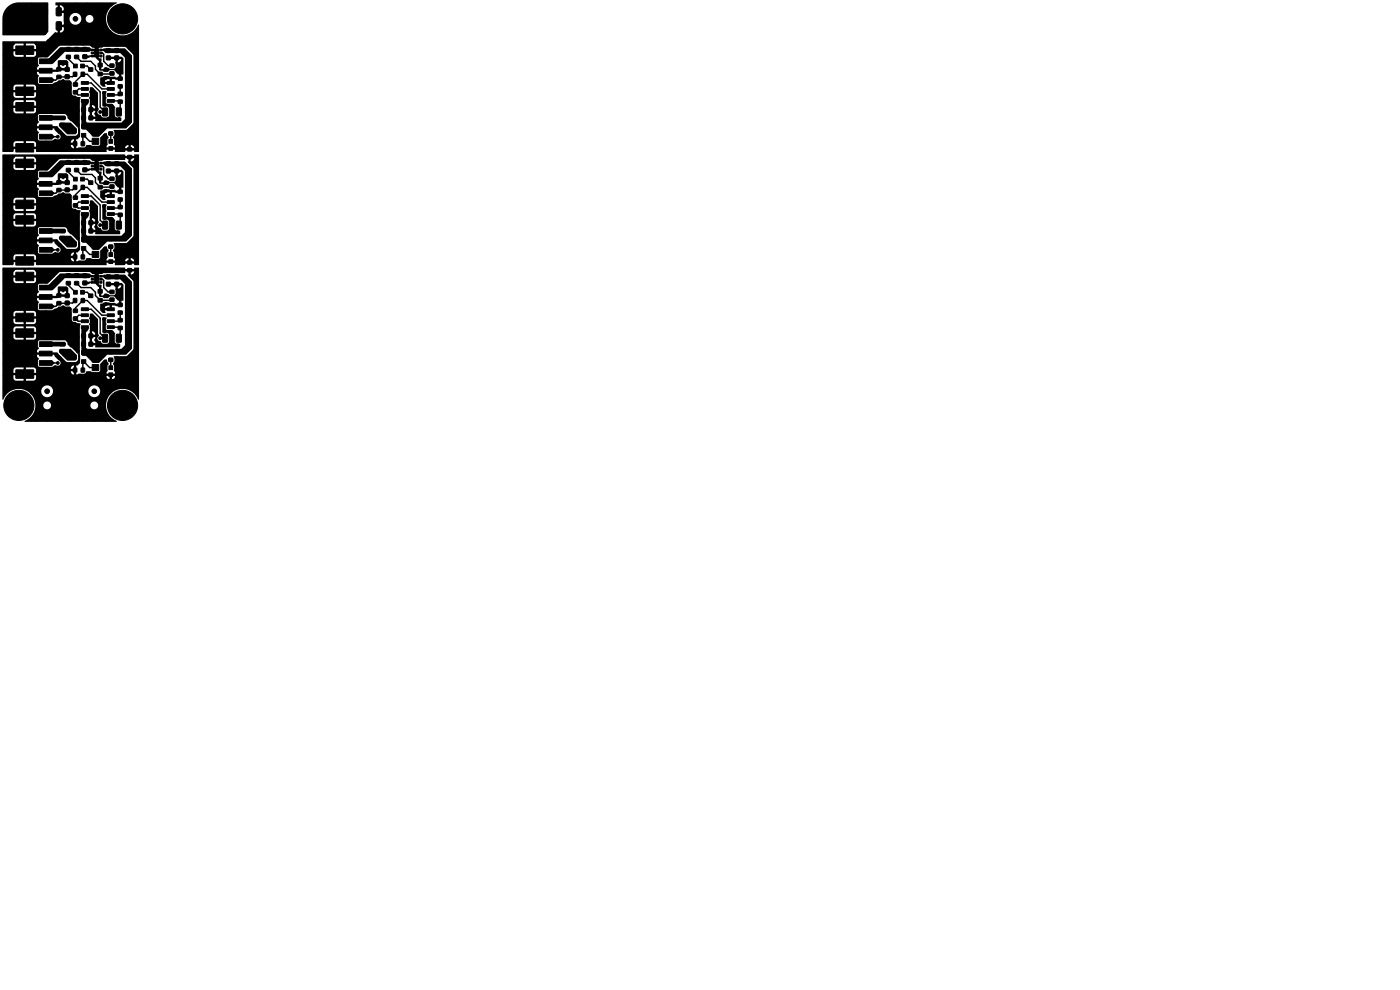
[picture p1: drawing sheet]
<svg xmlns="http://www.w3.org/2000/svg" width="297mm" height="210mm" viewBox="0 0 297 210" stroke-linecap="round" stroke-linejoin="round" font-family="sans-serif">
<g fill="#000" stroke="#000" stroke-width=".21">
<path d="M3.4 9.8h3.7v1.7h-3.7zM8.4 12.5h2.6v1h-2.6zM8.4 14.5h2.6v1h-2.6zM8.4 16.5h2.6v1h-2.6zM9 4.7l.8-.1 .3 .2v1.4l-.2 .2h-.7l-.2-.2zM9 1.7l.8-.1 .3 .2v1.3l-.2 .3h-.7l-.2-.2zM12 1.7l.8-.1 .2 .2v1.3l-.1 .3h-.8l-.2-.2zM12 4.7l.8-.1 .2 .2 .1 1.4-.2 .2h-.8l-.2-.2zM12.1 16h.8v.7h-.8zM12.1 14.3h.8v.7h-.8zM13.8 15.9h.9v.8h-.9zM13.8 14.3h.9v.8h-.9z"/>
<path d="M14.1 10.1h.8v.7h-.8zM14.1 11.7h.8v.7h-.8zM15.6 15.3h.7v.9h-.7zM15.6 17.6h.8v.7h-.8zM15.6 19.2h.8v.7h-.8zM15.6 13.6h.8v.8h-.8zM15.8 10.1h.9v.7h-.9zM15.8 11.7h.9v.7h-.9zM17.2 15.3h.7v.9h-.7zM17.3 17.3h1.4v.6h-1.4zM17.3 18.6h1.4v.5l-1.4 .1zM17.1 13.6h.8v.8h-.8z"/>
<path d="M17.6 10.1h.8v.8h-.8zM17.6 11.6h.8v.8h-.8zM19.4 10.4h.4v.4h-.4zM19.4 11.1h.4v.3h-.4zM19.4 11.7h.4v.4h-.4zM18.8 14.4h.9v.7h-.9zM20 10.4l1 .1-.1 1.6-.9-.1zM21.2 11.7h.4v.4h-.4zM21.2 11.1h.4v.3h-.4zM21.2 10.4h.4v.4h-.4zM20.8 15.3h.9v.8h-.9zM20.8 13.4h.9v.8h-.9z"/>
<path d="M22.8 18.6h1.4v.5l-1.4 .1zM22.8 17.3h1.4v.6h-1.4zM22.6 10.3h.8v.8h-.8zM22.6 11.9h.8v.8h-.8zM23.3 13.6h.9v.7h-.9zM23.3 15.2h.9v.7h-.9zM24.3 10.3h.9v.8h-.9zM24.3 11.9h.9v.8h-.9zM25.1 19.6h.8v.7h-.8zM25.1 16.3h.8v.7h-.8zM25.1 18h.8v.7h-.8zM3.4 18.5h3.7v1.7h-3.7z"/>
<path d="M3.4 21.8h3.7v1.7h-3.7zM3.4 30.5h3.7v1.7h-3.7zM3.4 33.8h3.7v1.7h-3.7zM8.4 24.5h2.6v1h-2.6zM8.4 26.5h2.6v1h-2.6zM8.4 28.5h2.6v1h-2.6zM8.4 36.5h2.6v1h-2.6zM8.4 38.5h2.6v1h-2.6zM12.1 38.3h.8v.7h-.8zM12.8 24.9h.9v.4l-.9 .1zM12.8 26.1h.9v.5h-.9zM13.8 38.3h.9v.8h-.9z"/>
<path d="M14.1 34.1h.8v.7h-.8zM14.1 35.7h.8v.7h-.8zM15.3 27.4h.9v.7h-.9zM15.6 39.3h.7v.9h-.7zM15.6 30.1h.7v.8h-.7zM15.6 37.6h.8v.8h-.8zM15.8 34.1h.9v.7h-.9zM15.8 35.7h.9v.7h-.9zM17.2 39.3h.7v.9h-.7zM17.3 22.8h.8v.9h-.8zM17.3 24.6h.8v.8h-.8zM17.3 19.8h1.4v.6h-1.4z"/>
<path d="M17.3 21.1h1.4v.6h-1.4zM17.3 28.3h.9v.8h-.9zM17.3 26.4h.9v.8h-.9zM17.1 37.6h.8v.8h-.8zM17.2 30.1h.7v.8h-.7zM17.6 34.1h.8v.8h-.8zM17.6 35.6h.8v.8h-.8zM18.9 22.8h.8v.9h-.8zM18.9 24.6h.8v.8h-.8zM19.4 34.4h.4v.4h-.4zM19.4 35.1h.4v.3h-.4zM19.4 35.7h.4v.4h-.4z"/>
<path d="M18.8 38.4h.9v.7h-.9zM20 34.4l1 .1-.1 1.6-.9-.1zM19.6 26.3h1.3v2.5h-1.3zM19.6 29.4h1.3v1.2h-1.3zM21.2 35.7h.4v.4h-.4zM21.2 35.1h.4v.3h-.4zM21.2 34.4h.4v.4h-.4zM20.8 39.3h.9v.8h-.9zM20.8 37.4h.9v.8h-.9zM22.8 21.1h1.4v.6h-1.4zM22.8 19.8h1.4v.6h-1.4zM21.8 22.9h.8l.2 .1v1.4l-.1 .2h-.7l-.3-.1z"/>
<path d="M23.1 31.1h.8v.8h-.8zM23.1 29.6h.8v.8h-.8zM22.6 34.3h.8v.8h-.8zM22.6 35.9h.8v.8h-.8zM23.1 26.3h.8v.7h-.8zM23.1 28h.8v.7h-.8zM23.3 37.6h.9v.7h-.9zM23.3 39.2h.9v.7h-.9zM24.3 34.3h.9v.8h-.9zM24.3 35.9h.9v.8h-.9zM25.1 21.2h.8v.7h-.8zM24.7 22.9h.8l.3 .1v1.4l-.2 .2h-.7l-.2-.1z"/>
<path d="M27.1 31.3h.8v.7h-.8zM27.1 33h.8v.7h-.8zM3.4 57.8h3.7v1.7h-3.7zM3.4 45.8h3.7v1.7h-3.7zM3.4 54.5h3.7v1.7h-3.7zM3.4 42.5h3.7v1.7h-3.7zM8.4 48.5h2.6v1h-2.6zM8.4 50.5h2.6v1h-2.6zM8.4 52.5h2.6v1h-2.6zM8.4 40.5h2.6v1h-2.6zM12.1 40h.8v.7h-.8zM12.8 48.9h.9v.4l-.9 .1z"/>
<path d="M12.8 50.1h.9v.5h-.9zM13.8 39.9h.9v.8h-.9zM14.1 58.1h.8v.7h-.8zM14.1 59.7h.8v.7h-.8zM15.3 51.4h.9v.7h-.9zM15.6 41.6h.8v.7h-.8zM15.6 43.2h.8v.7h-.8zM15.6 54.1h.7v.8h-.7zM15.8 58.1h.9v.7h-.9zM15.8 59.7h.9v.7h-.9zM17.3 48.6h.8v.8h-.8zM17.3 46.8h.8v.9h-.8z"/>
<path d="M17.3 41.3h1.4v.6h-1.4zM17.3 42.6h1.4v.5l-1.4 .1zM17.3 43.8h1.4v.6h-1.4zM17.3 45.1h1.4v.6h-1.4zM17.3 52.3h.9v.8h-.9zM17.3 50.4h.9v.8h-.9zM17.2 54.1h.7v.8h-.7zM17.6 58.1h.8v.8h-.8zM17.6 59.6h.8v.8h-.8zM18.9 48.6h.8v.8h-.8zM18.9 46.8h.8v.9h-.8zM19.4 58.4h.4v.4h-.4z"/>
<path d="M19.4 59.1h.4v.3h-.4zM19.4 59.7h.4v.4h-.4zM20 58.4l1 .1-.1 1.6-.9-.1zM19.6 50.3h1.3v2.5h-1.3zM19.6 53.4h1.3v1.2h-1.3zM21.2 59.7h.4v.4h-.4zM21.2 59.1h.4v.3h-.4zM21.2 58.4h.4v.4h-.4zM22.8 45.1h1.4v.6h-1.4zM22.8 43.8h1.4v.6h-1.4zM22.8 42.6h1.4v.5l-1.4 .1zM22.8 41.3h1.4v.6h-1.4z"/>
<path d="M21.8 46.9h.8l.2 .1v1.4l-.1 .2h-.7l-.3-.1zM23.1 55.1h.8v.8h-.8zM23.1 53.6h.8v.8h-.8zM22.6 58.3h.8v.8h-.8zM22.6 59.9h.8v.8h-.8zM23.1 50.3h.8v.7h-.8zM23.1 52h.8v.7h-.8zM24.3 58.3h.9v.8h-.9zM24.3 59.9h.9v.8h-.9zM25.1 40.3h.8v.7h-.8zM25.1 42h.8v.7h-.8zM25.1 43.6h.8v.7h-.8z"/>
<path d="M25.1 45.2h.8v.7h-.8zM24.7 46.9h.8l.3 .1v1.4l-.2 .2h-.7l-.2-.1zM27.1 55.3h.8v.7h-.8zM27.1 57h.8v.7h-.8zM3.4 66.5h3.7v1.7h-3.7zM3.4 69.8h3.7v1.7h-3.7zM8.4 60.5h2.6v1h-2.6zM8.4 62.5h2.6v1h-2.6zM8.4 64.5h2.6v1h-2.6zM8.4 72.5h2.6v1h-2.6zM8.4 74.5h2.6v1h-2.6zM8.4 76.5h2.6v1h-2.6z"/>
<path d="M12.1 64h.8v.7h-.8zM12.1 62.3h.8v.7h-.8zM12.8 72.9h.9v.4l-.9 .1zM12.8 74.1h.9v.5h-.9zM13.8 63.9h.9v.8h-.9zM13.8 62.3h.9v.8h-.9zM15.3 75.4h.9v.7h-.9zM15.6 63.3h.7v.9h-.7zM15.6 65.6h.8v.7h-.8zM15.6 67.2h.8v.7h-.8zM15.6 78.1h.7v.8h-.7zM15.6 61.6h.8v.8h-.8z"/>
<path d="M17.2 63.3h.7v.9h-.7zM17.3 70.8h.8v.9h-.8zM17.3 72.6h.8v.8h-.8zM17.3 65.3h1.4v.6h-1.4zM17.3 66.6h1.4v.5l-1.4 .1zM17.3 67.8h1.4v.6h-1.4zM17.3 69.1h1.4v.6h-1.4zM17.3 76.3h.9v.8h-.9zM17.3 74.4h.9v.8h-.9zM17.1 61.6h.8v.8h-.8zM17.2 78.1h.7v.8h-.7zM18.9 70.8h.8v.9h-.8z"/>
<path d="M18.9 72.6h.8v.8h-.8zM18.8 62.4h.9v.7h-.9zM19.6 74.3h1.3v2.5h-1.3zM19.6 77.4h1.3v1.2h-1.3zM20.8 63.3h.9v.8h-.9zM20.8 61.4h.9v.8h-.9zM22.8 69.1h1.4v.6h-1.4zM22.8 67.8h1.4v.6h-1.4zM22.8 66.6h1.4v.5l-1.4 .1zM22.8 65.3h1.4v.6h-1.4zM21.8 70.9h.8l.2 .1v1.4l-.1 .2h-.7l-.3-.1zM23.1 79.1h.8v.8h-.8z"/>
<path d="M23.1 77.6h.8v.8h-.8zM23.1 74.3h.8v.7h-.8zM23.1 76h.8v.7h-.8zM23.3 61.6h.9v.7h-.9zM23.3 63.2h.9v.7h-.9zM24.7 70.9h.8l.3 .1v1.4l-.2 .2h-.7l-.2-.1zM25.1 64.3h.8v.7h-.8zM25.1 66h.8v.7h-.8zM25.1 67.6h.8v.7h-.8zM25.1 69.2h.8v.7h-.8zM3.4 78.5h3.7v1.7h-3.7z"/>
<circle cx="1" cy="14.2" r=".3"/>
<circle cx="1" cy="9.2" r=".3"/>
<circle cx="1" cy="7" r=".3"/>
<circle cx="1" cy="11.8" r=".3"/>
<circle cx="1" cy="16.8" r=".3"/>
<circle cx="1" cy="19.3" r=".3"/>
<circle cx="1.6" cy="4" r=".4"/>
<circle cx="2.3" cy="5.7" r=".4"/>
<circle cx="2.3" cy="2.3" r=".4"/>
<circle cx="2.7" cy="9.2" r=".3"/>
<circle cx="4" cy="4" r="3.2"/>
<circle cx="4" cy="1.6" r=".4"/>
<circle cx="4" cy="6.4" r=".4"/>
<circle cx="5.7" cy="5.7" r=".4"/>
<circle cx="5.7" cy="2.3" r=".4"/>
<circle cx="6.4" cy="4" r=".4"/>
<circle cx="6.7" cy="1" r=".3"/>
<circle cx="6.7" cy="7" r=".3"/>
<circle cx="7.5" cy="17" r=".3"/>
<circle cx="7.5" cy="13" r=".3"/>
<circle cx="7.5" cy="15" r=".3"/>
<circle cx="7.7" cy="9.2" r=".3"/>
<circle cx="8.5" cy="5.5" r=".3"/>
<circle cx="8.5" cy="2.5" r=".3"/>
<circle cx="9.5" cy="4" r=".3"/>
<circle cx="9.5" cy="1" r=".3"/>
<circle cx="9.5" cy="7" r=".3"/>
<circle cx="9.7" cy="18.2" r=".3"/>
<circle cx="9.7" cy="11.8" r=".3"/>
<circle cx="10.2" cy="8.8" r=".3"/>
<circle cx="12.2" cy="17.8" r=".3"/>
<circle cx="12.5" cy="7.2" r=".3"/>
<circle cx="12.5" cy="9.2" r=".3"/>
<circle cx="12.7" cy="13.2" r=".3"/>
<circle cx="13.5" cy="1" r=".3"/>
<circle cx="13.8" cy="2.5" r=".3"/>
<circle cx="13.8" cy="5.5" r=".3"/>
<circle cx="14" cy="13.2" r=".3"/>
<circle cx="14.7" cy="17.5" r=".3"/>
<circle cx="14.7" cy="19.8" r=".3"/>
<circle cx="15" cy="9.2" r=".3"/>
<circle cx="16" cy="4" r=".5"/>
<circle cx="16" cy="1" r=".3"/>
<circle cx="17.5" cy="9.2" r=".3"/>
<circle cx="18.5" cy="1" r=".3"/>
<circle cx="19.5" cy="19" r=".3"/>
<circle cx="20" cy="9.2" r=".3"/>
<circle cx="20.5" cy="10.8" r=".3"/>
<circle cx="20.5" cy="11.8" r=".3"/>
<circle cx="21" cy="1" r=".3"/>
<circle cx="21.7" cy="17.8" r=".3"/>
<circle cx="22" cy="4" r=".3"/>
<circle cx="22" cy="19.8" r=".3"/>
<circle cx="22.5" cy="16.5" r=".3"/>
<circle cx="22.5" cy="14.8" r=".3"/>
<circle cx="22.5" cy="9.5" r=".3"/>
<circle cx="23.2" cy="6.8" r=".3"/>
<circle cx="23.5" cy="1" r=".3"/>
<circle cx="23.6" cy="4" r=".4"/>
<circle cx="24.3" cy="5.7" r=".4"/>
<circle cx="24.3" cy="2.3" r=".4"/>
<circle cx="25" cy="13.8" r=".3"/>
<circle cx="25" cy="9.5" r=".3"/>
<circle cx="25.5" cy="15.5" r=".3"/>
<circle cx="26" cy="1.6" r=".4"/>
<circle cx="26" cy="6.4" r=".4"/>
<circle cx="26" cy="4" r="3.2"/>
<circle cx="26" cy="8" r=".3"/>
<circle cx="27.5" cy="10.2" r=".3"/>
<circle cx="27.7" cy="5.7" r=".4"/>
<circle cx="27.7" cy="2.3" r=".4"/>
<circle cx="28.4" cy="4" r=".4"/>
<circle cx="29" cy="14.2" r=".3"/>
<circle cx="29" cy="9.2" r=".3"/>
<circle cx="29" cy="6.8" r=".3"/>
<circle cx="29" cy="11.8" r=".3"/>
<circle cx="29" cy="16.8" r=".3"/>
<circle cx="29" cy="19.3" r=".3"/>
<circle cx="1" cy="35.8" r=".3"/>
<circle cx="1" cy="26.8" r=".3"/>
<circle cx="1" cy="21.8" r=".3"/>
<circle cx="1" cy="31.8" r=".3"/>
<circle cx="1" cy="29.3" r=".3"/>
<circle cx="1" cy="24.3" r=".3"/>
<circle cx="1" cy="33.3" r=".3"/>
<circle cx="1" cy="38.3" r=".3"/>
<circle cx="2.5" cy="31.8" r=".3"/>
<circle cx="2.8" cy="33.3" r=".3"/>
<circle cx="7.5" cy="39" r=".3"/>
<circle cx="7.5" cy="29" r=".3"/>
<circle cx="7.5" cy="37" r=".3"/>
<circle cx="7.5" cy="27" r=".3"/>
<circle cx="7.5" cy="25" r=".3"/>
<circle cx="7.8" cy="33.3" r=".3"/>
<circle cx="8" cy="31.8" r=".3"/>
<circle cx="9.7" cy="35.8" r=".3"/>
<circle cx="9.7" cy="23.8" r=".3"/>
<circle cx="9.8" cy="30.3" r=".3"/>
<circle cx="10.3" cy="33.3" r=".3"/>
<circle cx="10.5" cy="31.8" r=".3"/>
<circle cx="12" cy="27.3" r=".3"/>
<circle cx="12.2" cy="29" r=".3"/>
<circle cx="12.2" cy="30" r=".3"/>
<circle cx="12.2" cy="23.8" r=".3"/>
<circle cx="12.7" cy="28" r=".3"/>
<circle cx="12.8" cy="37.3" r=".3"/>
<circle cx="12.8" cy="33.3" r=".3"/>
<circle cx="13" cy="31.8" r=".3"/>
<circle cx="14" cy="37.3" r=".3"/>
<circle cx="14.5" cy="30" r=".3"/>
<circle cx="14.5" cy="24.3" r=".3"/>
<circle cx="15.3" cy="33.3" r=".3"/>
<circle cx="16" cy="31.8" r=".3"/>
<circle cx="16.5" cy="26.5" r=".3"/>
<circle cx="16.5" cy="23.5" r=".3"/>
<circle cx="16.5" cy="21" r=".3"/>
<circle cx="17.8" cy="33.3" r=".3"/>
<circle cx="18.5" cy="31.8" r=".3"/>
<circle cx="19.5" cy="21.8" r=".3"/>
<circle cx="20.2" cy="20.5" r=".3"/>
<circle cx="20.3" cy="33.3" r=".3"/>
<circle cx="20.5" cy="23.3" r=".3"/>
<circle cx="20.5" cy="35.8" r=".3"/>
<circle cx="20.5" cy="34.8" r=".3"/>
<circle cx="21" cy="31.8" r=".3"/>
<circle cx="21" cy="25.3" r=".3"/>
<circle cx="21.2" cy="23.8" r=".3"/>
<circle cx="22.2" cy="28.8" r=".3"/>
<circle cx="22.3" cy="22.3" r=".3"/>
<circle cx="22.5" cy="38.7" r=".3"/>
<circle cx="22.8" cy="33.3" r=".3"/>
<circle cx="23" cy="25.3" r=".3"/>
<circle cx="23.7" cy="22.5" r=".3"/>
<circle cx="24.5" cy="33.3" r=".3"/>
<circle cx="24.7" cy="28" r=".3"/>
<circle cx="24.7" cy="29.8" r=".3"/>
<circle cx="24.7" cy="31.8" r=".3"/>
<circle cx="25" cy="37.7" r=".3"/>
<circle cx="25.3" cy="25.3" r=".3"/>
<circle cx="25.5" cy="39.5" r=".3"/>
<circle cx="26.2" cy="31.8" r=".3"/>
<circle cx="26.2" cy="33.3" r=".3"/>
<circle cx="27" cy="28" r=".3"/>
<circle cx="28" cy="34.8" r=".3"/>
<circle cx="29" cy="35.8" r=".3"/>
<circle cx="29" cy="31.8" r=".3"/>
<circle cx="29" cy="26.8" r=".3"/>
<circle cx="29" cy="21.8" r=".3"/>
<circle cx="29" cy="24.3" r=".3"/>
<circle cx="29" cy="29.3" r=".3"/>
<circle cx="29" cy="33.3" r=".3"/>
<circle cx="29" cy="38.3" r=".3"/>
<circle cx="1" cy="53.3" r=".3"/>
<circle cx="1" cy="48.3" r=".3"/>
<circle cx="1" cy="59.7" r=".3"/>
<circle cx="1" cy="57.3" r=".3"/>
<circle cx="1" cy="40.7" r=".3"/>
<circle cx="1" cy="50.7" r=".3"/>
<circle cx="1" cy="55.7" r=".3"/>
<circle cx="1" cy="45.7" r=".3"/>
<circle cx="1" cy="43.2" r=".3"/>
<circle cx="2.5" cy="55.7" r=".3"/>
<circle cx="2.7" cy="57.3" r=".3"/>
<circle cx="7.5" cy="41" r=".3"/>
<circle cx="7.5" cy="49" r=".3"/>
<circle cx="7.5" cy="51" r=".3"/>
<circle cx="7.5" cy="53" r=".3"/>
<circle cx="7.7" cy="57.3" r=".3"/>
<circle cx="8" cy="55.7" r=".3"/>
<circle cx="9.7" cy="54.3" r=".3"/>
<circle cx="9.7" cy="59.7" r=".3"/>
<circle cx="9.7" cy="47.7" r=".3"/>
<circle cx="9.8" cy="42.2" r=".3"/>
<circle cx="10.2" cy="57.3" r=".3"/>
<circle cx="10.5" cy="55.7" r=".3"/>
<circle cx="12" cy="51.3" r=".3"/>
<circle cx="12.2" cy="41.7" r=".3"/>
<circle cx="12.3" cy="53" r=".3"/>
<circle cx="12.3" cy="54" r=".3"/>
<circle cx="12.5" cy="47.7" r=".3"/>
<circle cx="12.7" cy="57.3" r=".3"/>
<circle cx="12.8" cy="52" r=".3"/>
<circle cx="13" cy="55.7" r=".3"/>
<circle cx="14.5" cy="54" r=".3"/>
<circle cx="14.7" cy="41.5" r=".3"/>
<circle cx="14.7" cy="48.5" r=".3"/>
<circle cx="14.7" cy="43.7" r=".3"/>
<circle cx="15.2" cy="57.3" r=".3"/>
<circle cx="16" cy="55.7" r=".3"/>
<circle cx="16.5" cy="45" r=".3"/>
<circle cx="16.5" cy="47.5" r=".3"/>
<circle cx="16.5" cy="50.5" r=".3"/>
<circle cx="17.7" cy="57.3" r=".3"/>
<circle cx="18.5" cy="55.7" r=".3"/>
<circle cx="19.5" cy="43" r=".3"/>
<circle cx="19.5" cy="45.7" r=".3"/>
<circle cx="20.2" cy="57.3" r=".3"/>
<circle cx="20.2" cy="44.5" r=".3"/>
<circle cx="20.4" cy="47.3" r=".3"/>
<circle cx="20.5" cy="59.7" r=".3"/>
<circle cx="20.5" cy="58.7" r=".3"/>
<circle cx="21" cy="49.3" r=".3"/>
<circle cx="21" cy="55.7" r=".3"/>
<circle cx="21.2" cy="47.7" r=".3"/>
<circle cx="21.7" cy="41.5" r=".3"/>
<circle cx="22" cy="43.7" r=".3"/>
<circle cx="22.2" cy="46.3" r=".3"/>
<circle cx="22.2" cy="52.7" r=".3"/>
<circle cx="22.5" cy="40.5" r=".3"/>
<circle cx="22.7" cy="57.3" r=".3"/>
<circle cx="23.7" cy="46.5" r=".3"/>
<circle cx="24.5" cy="57.3" r=".3"/>
<circle cx="24.7" cy="55.7" r=".3"/>
<circle cx="24.8" cy="52" r=".3"/>
<circle cx="24.8" cy="54" r=".3"/>
<circle cx="25" cy="49.3" r=".3"/>
<circle cx="26.2" cy="57.3" r=".3"/>
<circle cx="26.2" cy="55.7" r=".3"/>
<circle cx="27" cy="52" r=".3"/>
<circle cx="28" cy="58.7" r=".3"/>
<circle cx="29" cy="48.3" r=".3"/>
<circle cx="29" cy="53.3" r=".3"/>
<circle cx="29" cy="57.3" r=".3"/>
<circle cx="29" cy="59.7" r=".3"/>
<circle cx="29" cy="40.7" r=".3"/>
<circle cx="29" cy="50.7" r=".3"/>
<circle cx="29" cy="45.7" r=".3"/>
<circle cx="29" cy="55.7" r=".3"/>
<circle cx="29" cy="43.2" r=".3"/>
<circle cx="1" cy="69.7" r=".3"/>
<circle cx="1" cy="74.7" r=".3"/>
<circle cx="1" cy="64.7" r=".3"/>
<circle cx="1" cy="79.7" r=".3"/>
<circle cx="1" cy="67.3" r=".3"/>
<circle cx="1" cy="62.3" r=".3"/>
<circle cx="1" cy="77.3" r=".3"/>
<circle cx="1" cy="72.3" r=".3"/>
<circle cx="7.5" cy="77" r=".3"/>
<circle cx="7.5" cy="61" r=".3"/>
<circle cx="7.5" cy="75" r=".3"/>
<circle cx="7.5" cy="65" r=".3"/>
<circle cx="7.5" cy="63" r=".3"/>
<circle cx="7.5" cy="73" r=".3"/>
<circle cx="9.7" cy="66.3" r=".3"/>
<circle cx="9.7" cy="71.7" r=".3"/>
<circle cx="9.7" cy="78.3" r=".3"/>
<circle cx="12" cy="75.3" r=".3"/>
<circle cx="12.2" cy="65.7" r=".3"/>
<circle cx="12.2" cy="78" r=".3"/>
<circle cx="12.2" cy="71.7" r=".3"/>
<circle cx="12.2" cy="77" r=".3"/>
<circle cx="12.7" cy="61.3" r=".3"/>
<circle cx="12.8" cy="76" r=".3"/>
<circle cx="14" cy="61.3" r=".3"/>
<circle cx="14.5" cy="78" r=".3"/>
<circle cx="14.5" cy="72.3" r=".3"/>
<circle cx="14.7" cy="67.7" r=".3"/>
<circle cx="14.7" cy="65.5" r=".3"/>
<circle cx="16" cy="79.7" r=".3"/>
<circle cx="16.5" cy="74.5" r=".3"/>
<circle cx="16.5" cy="71.5" r=".3"/>
<circle cx="16.5" cy="69" r=".3"/>
<circle cx="18.7" cy="79.3" r=".3"/>
<circle cx="19.5" cy="69.7" r=".3"/>
<circle cx="19.5" cy="67" r=".3"/>
<circle cx="20.2" cy="68.5" r=".3"/>
<circle cx="20.5" cy="71.2" r=".3"/>
<circle cx="21" cy="73.3" r=".3"/>
<circle cx="21.2" cy="71.7" r=".3"/>
<circle cx="21.2" cy="79.3" r=".3"/>
<circle cx="21.7" cy="65.5" r=".3"/>
<circle cx="22" cy="67.7" r=".3"/>
<circle cx="22.2" cy="76.7" r=".3"/>
<circle cx="22.2" cy="70.3" r=".3"/>
<circle cx="22.5" cy="62.7" r=".3"/>
<circle cx="22.5" cy="64.5" r=".3"/>
<circle cx="23.7" cy="70.5" r=".3"/>
<circle cx="24.7" cy="78.5" r=".3"/>
<circle cx="24.8" cy="76" r=".3"/>
<circle cx="25" cy="61.7" r=".3"/>
<circle cx="25" cy="73.3" r=".3"/>
<circle cx="25.5" cy="63.5" r=".3"/>
<circle cx="27" cy="76" r=".3"/>
<circle cx="29" cy="62.3" r=".3"/>
<circle cx="29" cy="67.3" r=".3"/>
<circle cx="29" cy="64.7" r=".3"/>
<circle cx="29" cy="74.7" r=".3"/>
<circle cx="29" cy="79.7" r=".3"/>
<circle cx="29" cy="69.7" r=".3"/>
<circle cx="29" cy="77.3" r=".3"/>
<circle cx="29" cy="72.3" r=".3"/>
<circle cx="1" cy="82.3" r=".3"/>
<circle cx="1.6" cy="86" r=".4"/>
<circle cx="2.3" cy="84.3" r=".4"/>
<circle cx="2.3" cy="87.7" r=".4"/>
<circle cx="4" cy="88.4" r=".4"/>
<circle cx="4" cy="82" r=".3"/>
<circle cx="4" cy="86" r="3.2"/>
<circle cx="4" cy="83.6" r=".4"/>
<circle cx="5.7" cy="84.3" r=".4"/>
<circle cx="5.7" cy="87.7" r=".4"/>
<circle cx="6.4" cy="86" r=".4"/>
<circle cx="6.7" cy="83.3" r=".3"/>
<circle cx="7.5" cy="89" r=".3"/>
<circle cx="8" cy="86" r=".3"/>
<circle cx="10" cy="89" r=".3"/>
<circle cx="10" cy="83" r=".5"/>
<circle cx="12.5" cy="89" r=".3"/>
<circle cx="15" cy="89" r=".3"/>
<circle cx="17.5" cy="89" r=".3"/>
<circle cx="20" cy="89" r=".3"/>
<circle cx="20" cy="83" r=".5"/>
<circle cx="22" cy="86" r=".3"/>
<circle cx="22.5" cy="89" r=".3"/>
<circle cx="23.2" cy="83.3" r=".3"/>
<circle cx="23.5" cy="80.7" r=".3"/>
<circle cx="23.6" cy="86" r=".4"/>
<circle cx="24.3" cy="84.3" r=".4"/>
<circle cx="24.3" cy="87.7" r=".4"/>
<circle cx="26" cy="88.4" r=".4"/>
<circle cx="26" cy="83.6" r=".4"/>
<circle cx="26" cy="82" r=".3"/>
<circle cx="26" cy="86" r="3.2"/>
<circle cx="27.7" cy="84.3" r=".4"/>
<circle cx="27.7" cy="87.7" r=".4"/>
<circle cx="28.4" cy="86" r=".4"/>
<circle cx="29" cy="82.3" r=".3"/>
</g>
<path d="M12.5 14.7l-.3 .3h-2.5M12.5 38.7l-.3 .3h-2.5M12.5 62.7l-.3 .3h-2.5" fill="none" stroke="#000" stroke-width=".5"/>
<g fill="none" stroke="#000" stroke-width=".3">
<path d="M14.5 12.1v.4l1.5 1.5M15.9 15.8l-.5 .5h-2.9l-.7 .7h-2.1M16 17.9v-.6l1.6-1.5h.9l3.1 3.1h1.9M16.3 12.1l.9 .9h2l1 1v.7l1 1h2.4l.1-.1M17.5 14h1l.7 .8M18 17.6h1.3l1.9 1.9v3.2l1.1 1.1h-1.1M18 18.9h-1.3l-.7 .7 .6 .5h1.4M21.4 11.2h.3l.3 .3v1.5l.9 .9h.8M25.5 18.3v1.6l-.2 .2h-1.8M9.7 29h2.5M14.5 36.1v.4l1.5 1.5M15.9 39.7l-.5 .6h-2.9l-.7 .7h-2.1"/>
<path d="M16.3 36.1l.9 .9h2.3l.7 .8v.9l1 1h2.4l.1-.1M17.5 38h1l.7 .7M20.2 30h-1.2l-1.2-1.3-.2 .2v1.6M21.4 35.3h.3l.3 .2v1.5l.9 .9h.8M23.5 28.3v1.7M23.5 21.4h1.8l.2 .2v1.9l-.3 .3M9.7 53h2.5M16 41.9v-.6l1.6-1.6h.9l3.1 3.2h1.9M18 41.6h1.3l1.9 1.9v3.2l1.1 1h-1.1M18 42.9h-1.3l-.7 .7 .6 .5h1.4M20.2 54h-1.2l-1.2-1.3-.2 .2v1.6M21.4 59.3h.3l.3 .2v1.5l.9 .9h.8"/>
<path d="M23.5 52.3v1.7M23.5 45.4h1.8l.2 .2v1.9l-.3 .2M25.5 42.3v1.6l-.2 .2h-1.8M9.7 77h2.5M14.5 60.1v.4l1.5 1.5M15.9 63.7l-.5 .6h-2.9l-.7 .7h-2.1M16 65.9v-.6l1.6-1.6h.9l3.1 3.2h1.9M16.3 60.1l.9 .9h2l1 1v.7l1 1h2.4l.1-.1M17.5 62h1l.7 .7M18 65.6h1.3l1.9 1.9v3.2l1.1 1h-1.1M18 66.9h-1.3l-.7 .7 .6 .5h1.4M20.2 78h-1.2l-1.2-1.3-.2 .2v1.6"/>
<path d="M23.5 76.3v1.7M23.5 69.4h1.8l.2 .2v1.9l-.3 .2M25.5 66.3v1.6l-.2 .2h-1.8"/>
</g>
<g fill="#000">
<path d="M1.5 1.5a3.5 3.5 0 0 1 2.5-1l6.2 .1v6.1l-.7 .8h-8.9l-.1-3.5a3.5 3.5 0 0 1 1-2.5zM9.7 17l1.3-.5 .5 .3v.3l-.5 .4zM12.4 12.8h1.8l.3 .4v1.7l-.1 .1-2.1-.1-.1-1.1h.6v.6l1.2 .1v-.7h-.1a.57 .57 0 0 1-1 0h-.7v-.8zM8.5 12.6l1.7-.1 2.6-2.5h6.1l.8 .5v.3h-.5l-.3 .2h-5.1l-2.6 2.5h-2.6zM19.1 18.6l.5-.1 1.2 1.2v3.2a.32 .32 0 0 1 .2 .3 .32 .32 0 0 1-.3 .2 .76 .76 0 0 0 .7 1.1l.2 .3 .3 .1h.8l.4-.4v-1.6l-.4-.3-1-.1v-3.1l.8-.1 .1 .2-.2 .4 .1 .6 .1 .3-.2 .3 .1 .8 .3 .1h1l.6 .7v1.9l.4 .3h.9v.7l-.1 .1h-5.3l-.1-.5h-1.2v-.4h1.2v-.2a.57 .57 0 0 1 0-1v-.1h-.7v1.3h-.5v-1.8h1.2a.71 .71 0 0 0-.7-.7v.7h-.5l.1-1.9-.2-.4 .1-.2 .1-.6-.2-.4 .1-.3zM.5 8.8h9.2l2-2 1 .1a.83 .83 0 0 0 .9-1.1h-.9v1.1h-.5v-1.6l1.4-.1-.1-1.2h1.2a1.25 1.25 0 0 0 1.3 1.3 1.25 1.25 0 0 0 1.2-1.4h1v.2a.83 .83 0 0 0 1.2 .6 .83 .83 0 0 0 0-1.4 .83 .83 0 0 0-1.2 .6h-1v-.1a1.26 1.26 0 0 0-1.3-1.1 1.26 1.26 0 0 0-1.2 1.3h-1.2v-1.2l-1.3-.1v-.5h1.3v-.4a.74 .74 0 0 0-.8-.7v1.1h-.5v-1.1h-.4l.1-.6h12.8l.1 .1a3.6 3.6 0 0 0-1.3 5.9 3.6 3.6 0 0 0 5.9-1.3l.1 .1v26.9l-.9 .1-.1-.4h-2v.3l-2 .1-.1-.5h-1.8l.1 .4-.2 .1h-14.7l-.2-.7h-4.7l-.1 .6h-2.3v-1.7h2.4v.6h4.7v-.3h7.4l.3 .5 .4 .2v-.7h-8.1l-.1-.6h8.2v-.7l-.4 .2-.3 .5h-7.5l-.4-.3h-1.6v1.2h-.5v-1.2l-1.7 .1-.3 .1-.1 .4h-2.4v-3h7.3l.4 .6-.2 .4v1l.2 .2 2.8 .1 .7-.3a.65 .65 0 0 0 .9-.1 .65 .65 0 0 0-.1-.9l-.9-.9-.1-.4h-3.7v.3h-7.3v-1h7.3v.3h4.4l2 2h1.8l.4-.3 .2-.3-.1-1.1-2.2-2-.1-.5-.5-.4h-5.4l-.3 .3v1l.2 .4-.4 .6h-7.3v-3h2.4l.1 .4 .4 .2h3.7l.4-.2 .1-.4v-.6h-2.1v1.2h-.5v-1.2h-2.1v.6h-2.4v-1.7h2.4v.6h4.7v-.9l-.5-.3h-1.6v1.2h-.5v-1.2l-1.7 .1-.3 .1-.1 .4h-2.4v-1.6h2.4l.1 .4 .4 .2h3.7l.4-.2 .1-.4v-.6h-2.1v1.2h-.5v-1.2h-2.1v.6h-2.4v-1.7h2.4v.6h4.7v-.9l-.5-.3h-1.6v1.2h-.5v-1.2l-1.7 .1-.3 .1-.1 .4h-2.4v-4h7.3v.3h2.1v.4h-2.1l.1 .5 .3 .4-.2 .4v1l.3 .3h2.8l.9-.4 .5-.4h.4l.4-.2 .6 .2h.8l.5 .5 .1 2.5 1.1 .6h.6l.1 .2-.2 .3 .1 7.8-.5 .6h-.3v2l12.3-.1a.69 .69 0 0 0-.7-.6v.6h-.6v-.6l-.4 .1-.3 .5h-10.1l.3-.2 1.2 .1 .5-.5 2.6 .1 .2-.2 .1-1.5 .9-.9h.5v.3a.57 .57 0 0 1 .1 1l.1 1-.3 .6h1.8l-.3-.5 .1-1.1a.58 .58 0 0 1 .1-1l-.2-1 2.8-.1 1.4-1.5v-14.3l-1.8-1.7-4.5-.1-1.1 .4v1.8l.6 .4v2.2l.4-.1 .4-.4 .7 .2 .4 .2h.9l.2-.4-.1-.9 .6-.1a.72 .72 0 0 0 .7-.7h-.7v.7h-.5v-.7h-1.6l-.1-.4 3-.1 .4 .3v3.4l-.4 .1-.1 1.1-2-.1v1h-1.5l.2 .5-.5 .1-.6-.6-.1-.5h2v-.5l-.7 .1-.3 .4h-1l.1-.9h.4l.3-.2h1.1l2.1 .2v-.6l-.2-.1-.9-.8h-.7l-.5 .3h-.9l-.3-.2h-.5l-.2-.2v-1.9l-.7-.6v-.2l-2.5 .2 .1-.5 2.4-.1-.2-.4v-1l-.6-.2-.4-.4h-6.5l-2.4 2.5-2 .1-.2 .2v1l.2 .4-.4 .6h-7.3v-3h2.4l.1 .4 .4 .2h3.7l.4-.2 .1-.4v-.6h-2.1v1.2h-.5v-1.2h-2.1v.6h-2.4v-1.7h2.4v.6h4.7v-.7l-.4-.4-1.7-.1v1.2h-.5v-1.2l-1.7 .1-.3 .1-.1 .4h-2.4zM21.3 10.5l.8-.3h4.3l1.6 1.6v14.1l-1.3 1.3h-4l-1.7 1.8h-1.2l-1.5-1.5h-.7l-.3-.3v-5.6l.2-.3 .9-.1 .3 .3v.5l-.4 .5v3.3l.2 .2h7.3l.7-.8v-13l-1-1h-3.1l-.5-.4h-.6zM9.7 29l1.3-.5 .5 .3v.3l-.5 .4zM8.5 24.6l5.2-.1 .3 .3v.4l-.3 .3h-5.1l-.1-.1zM12.4 36.8h1.8l.3 .4v1.7l-.1 .1-2.1-.1-.1-1.1h.6v.6l1.2 .1v-.7h-.1a.57 .57 0 0 1-1 0h-.7v-.8zM12.5 26.2l.3-.2h2.2l1.2 1.3v1l-.2 .2h-1.8l-1.7-1.7zM8.5 36.6l1.7-.1 2.6-2.5h6.1l.8 .5v.3h-.5l-.3 .2h-5.1l-2.6 2.5h-2.6z"/>
<path d="M.5 32.8h25.9l.1 .3h2v-.3h1l-.1 23.4h-.9v-.3h-2v.3l-2 .1-.1-.6h-1.8l.1 .5-.2 .1h-14.7l-.2-.7h-4.7l-.1 .6-2.2 .1-.1-.2v-1.6h2.4v.6h4.7v-.3h7.4a.69 .69 0 0 0 .7 .7v-.8l-8.1 .1-.1-.6 8.2 .1v-.8a.69 .69 0 0 0-.7 .7h-7.5l-.4-.2h-1.6v1.1h-.5v-1.1h-1.7l-.3 .1-.1 .4h-2.4v-3h7.3l.4 .6-.2 .4v1l.2 .2 2.8 .1 .7-.3a.65 .65 0 0 0 1-.1 .65 .65 0 0 0-.2-.9l-.9-.9-.1-.3h-3.7v.2h-7.3v-1h7.3v.2l4.4 .1 2 2h1.8l.4-.3 .2-.3-.1-1.1-2.2-2-.1-.5-.5-.4h-5.4l-.3 .3v1l.2 .4-.4 .6h-7.3v-3h2.4l.1 .4 .4 .1h3.7l.4-.1 .1-.4v-.6h-2.1v1.1h-.5v-1.1h-2.1v.6h-2.4v-1.7h2.4v.6h4.7v-.9l-.5-.2h-1.6v1.1h-.5v-1.1h-1.7l-.3 .1-.1 .4h-2.4v-1.6h2.4l.1 .4 .4 .1h3.7l.4-.1 .1-.4v-.6h-2.1v1.1h-.5v-1.1h-2.1v.6h-2.4v-1.7h2.4v.6h4.7v-.9l-.5-.3h-1.6v1.2h-.5v-1.2l-1.7 .1-.3 .1-.1 .4h-2.4v-4h7.3v.2l2.1 .1v.4l-2.1 .1 .1 .4 .3 .4-.2 .4v1l.3 .3h2.8l.9-.4 .5-.4h.4l.4-.2 .6 .2h.8l.5 .5 .1 2.5 1.1 .6h.6l.1 .2-.2 .3 .1 7.8-.5 .6h-.3v2l12.3-.1a.69 .69 0 0 0-.7-.6v.6h-.6v-.6l-.4 .1-.3 .5h-10.1l.3-.1h1.2l.5-.6 2.6 .2 .2-.2 .1-1.5 .9-.9h.5v.3a.57 .57 0 0 1 .1 1l.1 1-.3 .7h1.8l-.3-.6 .1-1.1a.57 .57 0 0 1 .1-1l-.2-1 2.8-.1 1.4-1.5v-14.2l-1.2-1.4 .1-.2h.6a.69 .69 0 0 0 .7-.6h-.7v.6h-.6v-.6h-.7v.3h-4.5l-1.1 .4v1.8l.6 .4v2.2l.4-.1 .4-.3 .7 .1 .4 .2h.9l.2-.4-.1-.9 .6-.1a.71 .71 0 0 0 .7-.7h-.7v.7h-.5v-.7h-1.6l-.1-.4 3-.1 .4 .3v3.4l-.4 .1-.1 1.1-2-.1v1h-1.5l.2 .5-.5 .1-.6-.6-.1-.5h2v-.5l-.7 .1-.3 .4h-1l.1-.9h.4l.3-.2h1.1l2.1 .2v-.6l-.2-.1-.9-.8h-.7l-.5 .3h-.9l-.3-.2h-.5l-.2-.2v-1.9l-.7-.6v-.2l-2.5 .2 .1-.5 2.4-.1-.2-.4v-1l-.6-.2-.4-.4h-6.5l-2.4 2.5-2 .1-.2 .2v1l.2 .4-.4 .6h-7.3v-3h2.4l.1 .4 .4 .1h3.7l.4-.1 .1-.4v-.6h-2.1v1.1h-.5v-1.1h-2.1v.6h-2.4v-1.7h2.4v.6h4.7v-.7l-.4-.4h-1.7v1.1h-.5v-1.1h-1.7l-.3 .1-.1 .4h-2.4zM21.3 34.5l.8-.2h4.3l1.6 1.5v14.1l-1.3 1.3-4 .1-1.7 1.7h-1.2l-1.5-1.5h-.7l-.3-.3v-5.6l.2-.3h.9l.3 .2v.5l-.4 .5v3.2l.2 .3h7.3l.7-.7v-13l-1-1h-3.1l-.5-.5h-.6zM9.7 53l1.3-.5 .5 .3v.3l-.5 .4zM9.7 41l1.3-.5 .5 .3v.3l-.5 .4zM8.5 48.6l5.2-.1 .3 .3v.4l-.3 .3h-5.1l-.1-.1zM12.7 50h2.3l1.2 1.3v1l-.2 .2h-1.8l-1.7-1.7v-.5zM8.5 60.6l1.7-.1 2.6-2.5h6.1l.8 .5v.3h-.5l-.3 .2h-5.1l-2.6 2.5h-2.6zM19.1 42.6l.5-.1 1.2 1.2v3.2a.32 .32 0 0 1 .2 .3 .32 .32 0 0 1-.3 .2 .76 .76 0 0 0 .7 1.1l.2 .3 .3 .1h.8l.4-.4v-1.6l-.4-.3-1-.1v-3.1l.8-.1 .1 .2-.2 .4 .1 .6 .1 .3-.1 .3v.7l.2 .2h1.1l.6 .7v1.8l.2 .4h.8l.1 .7-5.2 .1-.1-.4-1.2-.1v-.5h1.2v-.1a.57 .57 0 0 1 0-1v-.1h-.7v1.2h-.5v-1.7h1.2a.71 .71 0 0 0-.7-.7v.7h-.5l.1-1.9-.2-.4 .1-.2 .1-.6-.2-.4 .1-.3zM.5 56.8l25.9-.1 .1 .4h2v-.3h.9l.1 27.9-.1 .1a3.6 3.6 0 0 0-5.9-1.3 3.6 3.6 0 0 0 1.3 5.9l-.1 .1h-19.4l-.1-.2a3.5 3.5 0 0 0 2.3-3.4h1.7v.2a.83 .83 0 0 0 .9 .7 .83 .83 0 0 0 .7-.9h8.4v.2a.83 .83 0 0 0 1.2 .6 .83 .83 0 0 0 0-1.4 .83 .83 0 0 0-1.2 .6h-8.4v-.1a.83 .83 0 0 0-.9-.6 .83 .83 0 0 0-.7 .7h-1.7v-.3a3.5 3.5 0 0 0-1.7-2.6h2.9l.1 .2a1.26 1.26 0 0 0 1.3 1.1 1.26 1.26 0 0 0 1.2-1.3h7.4l.1 .2a1.25 1.25 0 0 0 1.9 .8 1.25 1.25 0 0 0-.1-2.1 1.25 1.25 0 0 0-1.9 1.1h-7.4a1.25 1.25 0 0 0-1.3-1.3 1.25 1.25 0 0 0-1.3 1.3h-2.9a3.6 3.6 0 0 0-5.2 1.8l-.1-.1v-4.5h2.4l.1 .4 .4 .1h3.8l.4-.2v-.6h15l.3 .4 .8 .1a.56 .56 0 0 0 .7-.7h-.7v.7h-.5v-.7h-.6v.2h-15v-.3h-2.1v1.1h-.5v-1.1h-2.1v.6h-2.4v-1.7h2.4v.6h4.7v-.3h7.4l.3 .5 .4 .2v-.8l-8.1 .1-.1-.6 8.2 .1v-.8l-.4 .2-.3 .5h-7.5l-.4-.2h-1.6v1.1h-.5v-1.1h-1.7l-.3 .1-.1 .4h-2.4v-3h7.3l.4 .6-.2 .4v1l.2 .2 2.8 .1 .7-.3a.65 .65 0 0 0 .9-.1 .65 .65 0 0 0-.1-.9l-.9-.9-.1-.3h-3.7v.2h-7.3v-1h7.3v.2l4.4 .1 2 2h1.8l.5-.3 .1-.3-.1-1.1-2.2-2-.1-.5-.5-.4h-5.4l-.3 .3v1l.2 .4-.4 .6h-7.3v-3h2.4l.1 .4 .4 .1h3.7l.4-.1 .1-.4v-.6h-2.1v1.1h-.5v-1.1h-2.1v.6h-2.4v-1.7h2.4v.6h4.7v-.9l-.5-.2h-1.6v1.1h-.5v-1.1h-1.7l-.3 .1-.1 .4h-2.4v-1.6h2.4l.1 .4 .4 .1h3.7l.4-.1 .1-.4v-.6h-2.1v1.1h-.5v-1.1h-2.1v.6h-2.4v-1.7h2.4v.6h4.7v-.9l-.5-.2h-1.6v1.1h-.5v-1.1h-1.7l-.3 .1-.1 .4h-2.4v-4h7.3v.2l2.1 .1v.4l-2.1 .1 .1 .4 .3 .4-.2 .4v1l.3 .3h2.8l.9-.4 .5-.4h.4l.4-.2 .6 .2h.8l.5 .5 .1 2.5 1.1 .6h.6l.1 .2-.2 .3 .1 7.8-.5 .6h-.3v2l.5-.2h1.2l.5-.6 2.6 .2 .2-.2 .1-1.5 .9-.9h.5v.3a.57 .57 0 0 1 .1 1l.1 1-.3 .7h1.8l-.3-.6 .1-1.1a.57 .57 0 0 1 .1-1l-.2-1 2.8-.1 1.4-1.5v-14.2l-1.2-1.4 .1-.2h.6a.69 .69 0 0 0 .7-.6h-.7v.6h-.6v-.6h-.7v.3h-4.5l-1.1 .4v1.8l.6 .4v2.2l.4-.1 .4-.3 .7 .1 .4 .2h.9l.2-.4-.1-.9 .6-.1a.71 .71 0 0 0 .7-.7h-.7v.7h-.5v-.7h-1.6l-.1-.4 3-.1 .4 .3v3.4l-.4 .1-.1 1.1-2-.1v1h-1.5l.2 .5-.5 .1-.6-.6-.1-.5h2v-.5l-.7 .1-.3 .4h-1l.1-.9h.4l.3-.2h1.1l2.1 .2v-.6l-.2-.1-.9-.8h-.7l-.5 .3h-.9l-.3-.2h-.5l-.2-.2v-1.9l-.7-.6v-.2l-2.5 .2 .1-.5 2.4-.1-.2-.4v-1l-.6-.2-.4-.4h-6.5l-2.4 2.5-2 .1-.2 .2v1l.2 .4-.4 .6h-7.3v-3h2.4l.1 .4 .4 .1h3.7l.4-.1 .1-.4v-.6h-2.1v1.1h-.5v-1.1h-2.1v.6h-2.4v-1.7h2.4v.6h4.7v-.7l-.4-.4h-1.7v1.1h-.5v-1.1h-1.7l-.3 .1-.1 .4h-2.4zM21.3 58.5l.8-.2h4.3l1.6 1.5v14.1l-1.3 1.3-4 .1-1.7 1.7h-1.2l-1.5-1.5h-.7l-.3-.3v-5.6l.2-.3h.9l.3 .2v.5l-.4 .5v3.2l.2 .3h7.3l.7-.7v-13l-1-1h-3.1l-.5-.5h-.6zM9.7 77l1.3-.5 .5 .3v.3l-.5 .4zM9.7 65l1.3-.5 .5 .3v.3l-.5 .4z"/>
<path d="M8.5 72.6l5.2-.1 .3 .3v.4l-.3 .3h-5.1l-.1-.1zM12.4 60.8h1.8l.3 .4v1.7l-.1 .1-2.1-.1-.1-1.1h.6v.6l1.2 .1v-.7h-.1a.57 .57 0 0 1-1 0h-.7v-.8zM12.5 74.2l.3-.2h2.2l1.2 1.3v1l-.2 .2h-1.8l-1.7-1.7zM19.1 66.6l.5-.1 1.2 1.2v3.2a.32 .32 0 0 1 .2 .3 .32 .32 0 0 1-.3 .2 .76 .76 0 0 0 .7 1.1l.2 .3 .3 .1h.8l.4-.4v-1.6l-.4-.3-1-.1v-3.1l.8-.1 .1 .2-.2 .4 .1 .6 .1 .3-.1 .3v.7l.2 .2h1.1l.6 .7v1.8l.2 .4h.8l.1 .7-5.2 .1-.1-.4-1.2-.1v-.5h1.2v-.1a.57 .57 0 0 1 0-1v-.1h-.7v1.2h-.5v-1.7h1.2a.71 .71 0 0 0-.7-.7v.7h-.5l.1-1.9-.2-.4 .1-.2 .1-.6-.2-.4 .1-.3z"/>
</g>
</svg>
